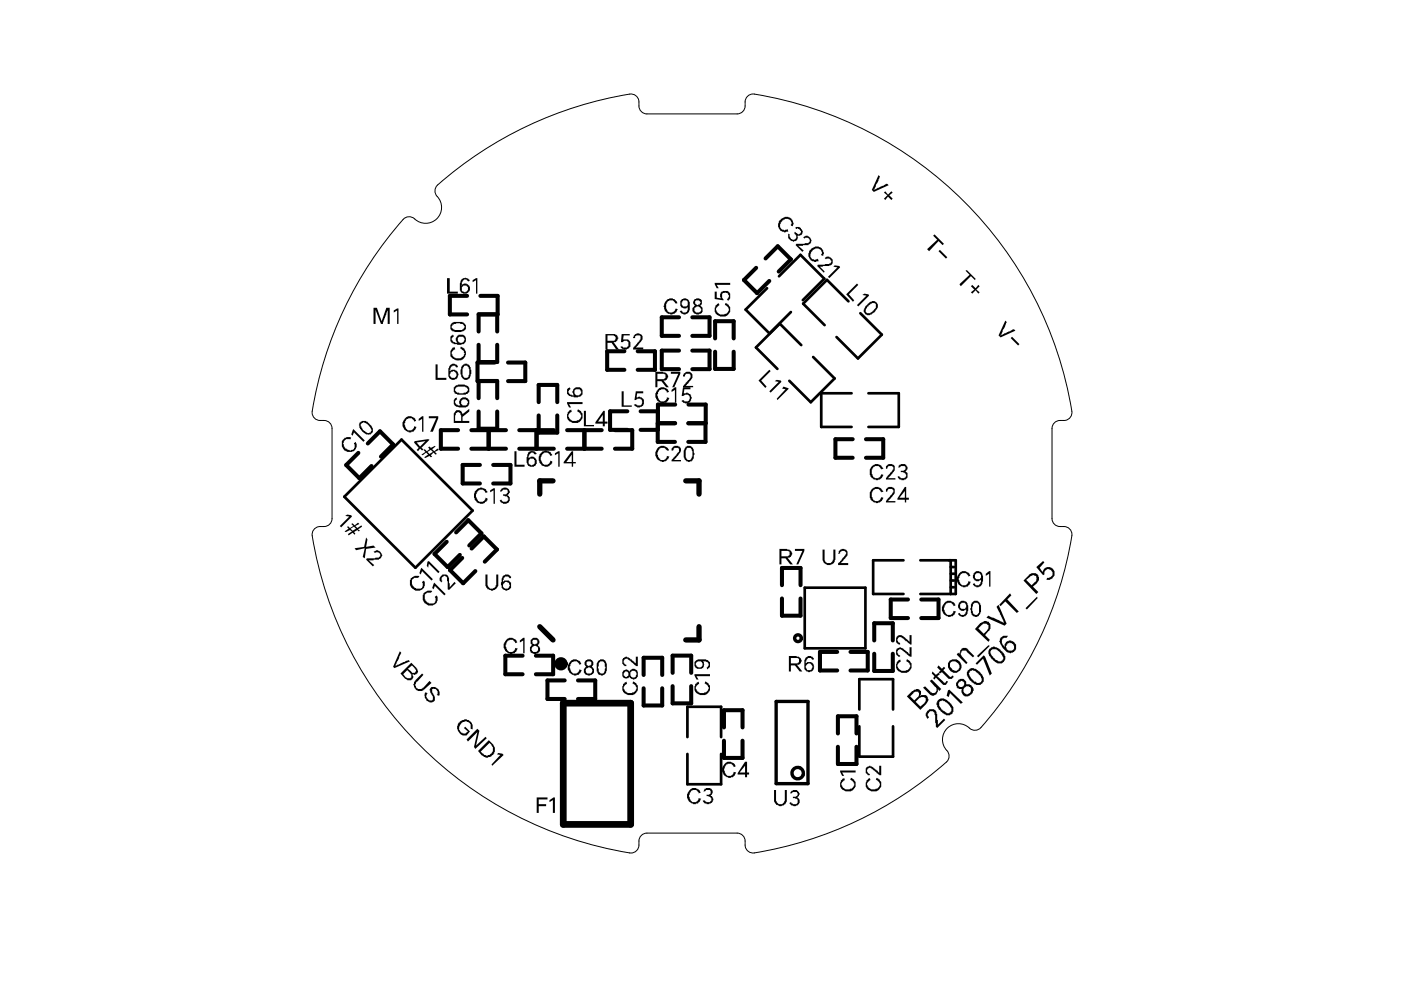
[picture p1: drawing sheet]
<svg xmlns="http://www.w3.org/2000/svg" width="297mm" height="210mm" viewBox="0 0 297 210" stroke-linecap="round" stroke-linejoin="round" font-family="sans-serif">
<path d="M85.5 46.5a1.93 1.93 0 0 1 2.9 .3 3.4 3.4 0 0 0 4.6-.9 3.4 3.4 0 0 0-.6-4.6 1.69 1.69 0 0 1 .4-2.1 80.9 80.9 0 0 1 41.2-19.3 1.96 1.96 0 0 1 1.5 2.6 1.69 1.69 0 0 0 1.7 1.7h19.1a1.89 1.89 0 0 0 1.7-2.6 1.69 1.69 0 0 1 1.9-1.7 81.4 81.4 0 0 1 67.4 67.7 1.96 1.96 0 0 1-2.6 1.5 1.69 1.69 0 0 0-1.7 1.7v19.2a1.69 1.69 0 0 0 1.7 1.6 1.92 1.92 0 0 1 2.6 1.7 80.5 80.5 0 0 1-19.7 41.3 2.08 2.08 0 0 1-2.6-.6 3.4 3.4 0 0 0-4.6 .9 3.4 3.4 0 0 0 .6 4.6 1.69 1.69 0 0 1-.3 2.1 80.9 80.9 0 0 1-41.2 19.3 1.96 1.96 0 0 1-1.5-2.6 1.69 1.69 0 0 0-1.7-1.7h-19.1a1.89 1.89 0 0 0-1.7 2.6 1.69 1.69 0 0 1-2 1.6 81.4 81.4 0 0 1-67.3-67.7 1.96 1.96 0 0 1 2.5-1.5 1.69 1.69 0 0 0 1.7-1.6v-19.2a1.69 1.69 0 0 0-1.7-1.7 1.92 1.92 0 0 1-2.5-1.6 81.1 81.1 0 0 1 19.3-41z" fill="none" stroke="#000" stroke-width=".21"/>
<g fill="none" stroke="#000" stroke-width=".86">
<path d="M160.3 56.8l-2.6 2.6 2.8 2.8 2.6-2.6M162.3 54.8l2.6-2.6 2.8 2.8-2.6 2.6M99 62.7h-3.6v4h3.6M101.5 70.3v-3.7h3.9v3.7M101.5 73.1v3.7h3.9v-3.7M101.8 62.7h3.7v4h-3.7M104.9 76.9h-3.7v3.9h4.2v3.6M107.7 76.9h3.7v3.9h-3.7M132.4 74.5h-3.7v3.9h3.7M135.2 74.5h3.7v3.9h-3.7M144 74.3h-3.7v4h3.7M144 67.3h-3.7v3.9h3.7"/>
<path d="M146.8 74.3h3.6v4h-3.6M146.8 67.3h3.6v3.9h-3.6M151.6 74.6v3.6h4v-3.6M151.6 71.8v-3.7h4v3.7M76 96l-2.6 2.6 2.8 2.8 2.6-2.6M78 94l2.6-2.6 2.7 2.8-2.5 2.6M97.1 91.2h-3.6v3.9h3.6M99.9 95.1h7.4M99.9 91.2h7.4M101.5 80.8v3.6M101.5 87.2v3.7h3.9v-3.7M101.8 98.6h-3.7v3.9h3.7"/>
<path d="M103.6 91.2v3.9M104.6 98.6h3.6v3.9h-3.6M110.1 95.1h7.3M110.1 91.2h7.3M113.7 91.2v3.9M114.2 85.3v-3.7h3.9v3.7M114.2 88.1v3.6h3.9v-3.6M120.2 95.1h7.4M120.2 91.2h7.4M123.9 91.2v3.9M130.4 91.2h3.6v3.9h-3.6M133 87.2h-3.7v3.9h3.7"/>
<path d="M135.8 91.1h3.7M135.8 87.2h3.7v6.5h3.6M143.2 89.7l-3.7 .1M143.2 85.8h-3.7v3.9M146 85.8h3.6v3.9l-3.7 .1M149.6 89.8v3.9h-3.7M180.8 93.1h-3.7v4h3.7M183.6 93.1h3.7v4h-3.7M94.7 114.9l-2.6 2.6 2.8 2.7 2.6-2.5M96.7 112.9l2.6-2.6 2.8 2.8-2.6 2.6M98 118.3l-2.6 2.6 2.8 2.8 2.6-2.6M100 116.3l2.6-2.6 2.8 2.8-2.6 2.6"/>
<path d="M110.8 139h-3.7v4h3.7M113.6 139h3.7v4h-3.7M165.8 124.1v-3.7h3.9v3.7M165.8 126.9v3.6h3.9v-3.6M177.5 138.2h-3.7v4h3.7M180.3 138.2h3.7v4h-3.7M185.4 135.8v-3.7h3.9v3.7M185.4 138.6v3.7h3.9v-3.7M192.5 127.1h-3.6v3.9h3.6M195.3 127.1h3.7v3.9h-3.7M119.7 144.3h-3.6v3.9h3.6M122.5 144.3h3.7v3.9h-3.7"/>
<path d="M136.5 143.1v-3.6h3.9v3.6M136.5 145.9v3.7h3.9v-3.7M142.6 142.7v-3.7h3.9v3.7M142.6 145.5v3.6h3.9v-3.6M153.5 157v3.7h3.9v-3.7M153.5 154.2v-3.6h3.9v3.6M177.7 158.3v3.7h3.9v-3.7M177.7 155.5v-3.6h3.9v3.6"/>
</g>
<path d="M117.3 102h-2.9v2.8M145.4 102h2.8v2.8M114.4 132.9l2.9 2.8M148.2 132.9v2.8h-2.8" fill="none" stroke="#000" stroke-width="1.1"/>
<g fill="none" stroke="#000" stroke-width=".71">
<path d="M164.6 148.7h6.7v17.5h-6.7z"/>
<circle cx="169.2" cy="135.3" r=".71"/>
<circle cx="169.1" cy="163.9" r="1.21"/>
</g>
<g fill="none" stroke="#000" stroke-width=".57">
<path d="M165.2 58.6l4.5-4.6 5.1 5.1-4.6 4.5M162.6 61.1l-4.5 4.6 5 5 4.6-4.5M169.9 73.2l-4.6-4.6-5 5.1 4.5 4.5M172.4 75.7l4.6 4.5-5.1 5.1-4.5-4.6M179.9 63.9l-4.6-4.6-5 5.1 4.5 4.5M182.4 66.4l4.6 4.6-5.1 5-4.5-4.5M180.6 83.4h-6.5v7.1h6.5M184.1 83.4h6.5v7.1h-6.5M73 105.3l12.1-12.1 15.1 15.1-12.1 12.1zM191.6 118.8h-6.5v7.1h6.5M195.1 118.8h7.5v7.1h-7.5M201.6 118.8v7.1"/>
<path d="M201.6 121.7h1M201.6 123.1h.7M201.6 124.5h.7M201.6 120.2h.7M145.7 156.3v-6.4h7.2v6.4M145.7 159.9v6.4h7.2v-6.4M182.2 150.4v-6.4h7.1v6.4M182.2 154v6.4h7.1v-6.4"/>
</g>
<path d="M170.6 124.6h12.9v12.9h-12.9z" fill="none" stroke="#000" stroke-width=".56"/>
<g fill="none" stroke="#000" stroke-width="1.4">
<path d="M119.4 149.1h14.3v25.7h-14.3z"/>
<circle cx="118.9" cy="140.7" r=".7"/>
</g>
<g fill="#000">
<path d="M186.3 37.1l.3 .5-1.3 2.7 .7-.3v-.2l1.3-.4 .5-.4h.3l.3 .3-3.1 1.4-.5-.4zM151.5 60h3.3v.4h-2.8l.4 .7h-.4zM165.3 46.7l.4-.3a1.51 1.51 0 0 1 1.7-.3 1.51 1.51 0 0 1 .9 1.5l-.2 .4-.4-.2v-.1a.89 .89 0 0 0-.1-1 .89 .89 0 0 0-.9-.3 1.49 1.49 0 0 0-1.3 1.4v.2a.86 .86 0 0 0 1.3 .7l.3-.2 .1 .6a1.54 1.54 0 0 1-2-.8l-.1-.2v-.7zM167.1 49.5l.4 .2h-.1l.1 .6a.66 .66 0 0 0 .8 .5 .66 .66 0 0 0 .5-.8l-.4-.6 .1-.3 .3 .3a.54 .54 0 0 0 .9-.1 .54 .54 0 0 0-.4-.8l-.2-.1-.3 .1-.3-.2 1-.2 .5 .4a.86 .86 0 0 1 .1 1.1 .86 .86 0 0 1-1 .4 .9 .9 0 0 1-.4 1.1 .9 .9 0 0 1-1.2-.3l-.1-.1a.73 .73 0 0 1-.3-1zM168.8 51.7h1.7l.2-.2a.64 .64 0 0 0 .8-.2h.2a.7 .7 0 0 0-.2-.8 .7 .7 0 0 0-.8-.1l-.2 .1-.2-.2h.1a.69 .69 0 0 1 1.1 0l.3 .2a.88 .88 0 0 1 .1 1 .88 .88 0 0 1-.8 .5l-1.8 .1 1.1 1-.3 .3-1.4-1.4zM171.7 53l.4-.3a1.51 1.51 0 0 1 1.7-.3 1.51 1.51 0 0 1 .9 1.4l-.2 .5-.4-.2v-.1a.89 .89 0 0 0-.1-1 .89 .89 0 0 0-.9-.3 1.49 1.49 0 0 0-1.3 1.4v.2a.86 .86 0 0 0 1.3 .7l.3-.2 .1 .6a1.54 1.54 0 0 1-2-.9l-.1-.1v-.7zM176.7 56.5l.3-.2 1 .1 .1 .3-2.3 2.3-.3-.3 2-2zM173.4 56.1h1.4l.2-.1h.8v-.2a.4 .4 0 0 0 .4-.2 .4 .4 0 0 0-.1-.5l-.3-.3h-.5l-.2 .2-.3-.3 .2-.2a1.11 1.11 0 0 1 1.5 .8 .78 .78 0 0 1-.7 1v.1l-2 .1 1 1-.1 .3-1.4-1.4zM187.4 40.8l.3-.2 .6 .7 .7-.7 .3 .2-.7 .6 .7 .7-.3 .3-.7-.7-.6 .7-.3-.3 .7-.7zM197.8 50l.3-.3 2 2-.3 .3-.8-.9-2 2.2-.4-.5 2.1-2zM199 53.3l.3-.3 1.5 1.5-.2 .3zM204.7 57.4l.3-.1 1.9 1.8-.2 .3-.8-.9-2.2 2.2-.3-.4 2.2-2z"/>
<path d="M79.2 65.3h.7l1 2.8 1-2.8h.7v3.4h-.4v-3l-1 3h-.4l-1.2-3v3h-.4zM83.5 65.8l.7-.4h.3v3.3h-.3v-2.9l-.7 .5zM95.6 74.1l.8-.6 .1 .6h-.3l-.1 .3a.55 .55 0 0 0-.2 .9 1.39 1.39 0 0 0 2.5 0l.1-.2-.1-.7-.8-.4v-.5a1.45 1.45 0 0 1 1 2 1.64 1.64 0 0 1-2.2 .8 1.53 1.53 0 0 1-.8-2.2zM94.8 59h.5v2.8h1.8v.5h-2.3zM100.2 59.4l.7-.4h.3v3.3h-.3v-2.9l-.7 .4zM131.8 70.8h1.7v.3h-1.3l-.1 1v-.1h.3a1.03 1.03 0 0 1 1.2 .5 1.03 1.03 0 0 1-.4 1.3l-.3 .3h-.7v-.1h-.3l-.4-.5 .4-.1a.74 .74 0 0 0 1 .3v-.2a.73 .73 0 0 0 .3-1 .86 .86 0 0 0-1.3 0h-.2zM134.4 71.1h.1a.97 .97 0 0 1 1.5-.2 .97 .97 0 0 1-.1 1.5l-1.1 1.3h1.6v.4h-2.2v-.4l.6-.4 .3-.6 .7-.7a.58 .58 0 0 0-.4-.9l-.7 .2v.4h-.5zM141.1 63.8a1.72 1.72 0 0 1 1.7-.4l.9 .9-.5 .1-.1-.1a.89 .89 0 0 0-.9-.6 .89 .89 0 0 0-.8 .7l-.2 .1a1.29 1.29 0 0 0 1.3 1.8l.6-.5 .1-.4 .5 .1a1.3 1.3 0 0 1-1.9 1l-.4-.1v-.1a1.55 1.55 0 0 1-.6-1.9zM142.2 78.8h2v.5l-1.2 2.8h-.5l1.3-2.8h-1.6zM145 79.3a1.06 1.06 0 0 1 1.8 .2 2.24 2.24 0 0 1-1.1 1.9l-.3 .4h1.6v.3h-2.2v-.3l1.3-1.3 .3-.5a.47 .47 0 0 0 0-.6 .47 .47 0 0 0-.6-.1h-.4l-.2 .5h-.4zM151.7 64.8l.7-.5 .1 .4-.4 .4a.58 .58 0 0 0 0 1 1.36 1.36 0 0 0 2.1 .2 .69 .69 0 0 0 0-1.2l-.1-.3-.4-.1 .1-.4a1.47 1.47 0 0 1 1 1.7 1.47 1.47 0 0 1-1.7 1.1 1.41 1.41 0 0 1-1.4-2zM151.5 61.8h.5v1.3l.8 .2v-.2a.93 .93 0 0 1 0-1 .93 .93 0 0 1 .9-.4h.1a1.07 1.07 0 0 1 1 .6 1.07 1.07 0 0 1-.1 1.1l-.3 .4-.3-.4 .1-.1a.58 .58 0 0 0 0-1v-.2h-.4v-.1l-.3 .1a.65 .65 0 0 0-.5 .5 .65 .65 0 0 0 .2 .7l.2 .4-1.9-.3z"/>
<path d="M179.4 62.4l2.3-2.3 .3 .3-2 2 1.1 1.3-.3 .3zM182.8 62.5l.5-.2 .8 .1 .2 .3-2.3 2.3-.3-.3 2-2zM205.9 60.7l.2-.3 .8 .7 .5-.7 .3 .3-.7 .7 .7 .6-.3 .3-.5-.8-.8 .8-.2-.3 .7-.6zM213.1 68l.3 .4-1.3 2.7 1.8-.8h.2l.6-.5h.3l.3 .3-3.2 1.4-.4-.4zM214.3 71.7l.3-.3 1.5 1.6-.2 .3zM72.6 93.2l.4-.2a1.19 1.19 0 0 1 1.3-.3l.2 .1-.3 .4-.2-.1a.99 .99 0 0 0-1 .3 .99 .99 0 0 0-.1 1.1l.1 .2a1.23 1.23 0 0 0 1.9 .5l.3-.2-.1-1 .4-.3v.3a1.28 1.28 0 0 1-.1 1.4 1.28 1.28 0 0 1-1.4 .4 1.48 1.48 0 0 1-1.5-1.6zM74.9 91l2.4 2.4-.2 .3-2-2-.3 .7-.3-.3zM85.6 89h.2a1.3 1.3 0 0 1 1.3-.7 1.3 1.3 0 0 1 1.1 .9l-.4 .2v-.2a.97 .97 0 0 0-1.1-.5 .97 .97 0 0 0-.8 1h-.1l.1 .5a.93 .93 0 0 0 .9 1 .93 .93 0 0 0 1-.8l.5 .1-.1 .2a1.33 1.33 0 0 1-1.9 .8 1.87 1.87 0 0 1-.8-2.3zM88.8 88.8l.7-.6h.3v3.3h-.3v-2.7l-.7 .4zM90.9 88.2h2v.5l-1.1 2.8h-.6l1.3-2.8h-1.6zM92.3 77.3h.5v2.8h1.8v.4h-2.3zM109.1 95.7h.4v2.8h1.7v.5h-2.1z"/>
<path d="M114.4 96.4l.1-.2a1.34 1.34 0 0 1 1.6-.5h.1a1.01 1.01 0 0 1 .9 .8l-.5 .2a.94 .94 0 0 0-.9-.7 .94 .94 0 0 0-.9 .8 1.1 1.1 0 0 0 .1 1.3 .92 .92 0 0 0 1.1 .4 .92 .92 0 0 0 .6-.8l.5 .1v.3a1.43 1.43 0 0 1-1.5 .9 1.43 1.43 0 0 1-1.2-1.2l-.2-.1zM117.7 96.1l.7-.4h.3v3.3h-.3v-2.9l-.7 .4zM120.4 87.4l.7-.6 .1 .4-.4 .5a.58 .58 0 0 0 0 1 1.36 1.36 0 0 0 2.1 .1 .69 .69 0 0 0 0-1.1l-.1-.3-.4-.2 .1-.4a1.47 1.47 0 0 1 1 1.8 1.47 1.47 0 0 1-1.7 1.1 1.41 1.41 0 0 1-1.4-2zM120.2 85.2h3.3v.5h-2.8l.4 .7h-.4zM123.8 87.1h.4v3h1.7v.3h-2.1zM131.8 83h.4v3h1.7v.2h-2.1zM134.8 83h1.6v.4h-1.3l-.2 1a.76 .76 0 0 1 1.3 .1 .73 .73 0 0 1 .3 1 .71 .71 0 0 1-.7 .7l-.1 .2h-.6v-.2h-.3l-.4-.4 .4-.1 .1 .1a.72 .72 0 0 0 1.1-.1 .72 .72 0 0 0-.2-1v-.2h-.7l-.3 .3h-.3zM139.4 95a1.5 1.5 0 0 1 2.4 .4v.1h-.4a.98 .98 0 0 0-1.1-.5 .98 .98 0 0 0-.8 .8l-.1 .6 .3 .6a.88 .88 0 0 0 .9 .5 .88 .88 0 0 0 .8-.8l.6 .1a1.62 1.62 0 0 1-2 1v-.1a1.28 1.28 0 0 1-1.1-1.5v-.4zM139.2 82.8h.2a1.3 1.3 0 0 1 1.3-.7 1.3 1.3 0 0 1 1.1 1l-.4 .2v-.2a.97 .97 0 0 0-1.1-.5 .97 .97 0 0 0-.8 .9h-.1l.1 .6a.93 .93 0 0 0 .9 1 .93 .93 0 0 0 1-.8l.6 .1-.2 .1a1.33 1.33 0 0 1-1.8 .9 1.87 1.87 0 0 1-.9-2.3zM142.7 94.7h.3v-.2a1.07 1.07 0 0 1 1.4 1.2l-1 1.4-.4 .3v.1h1.4v.3h-2v-.3l1-1 .3-.5a.51 .51 0 0 0 .1-.9l-.1-.1a.58 .58 0 0 0-.9 .4l-.4 .1v-.4zM142.4 82.7l.7-.6h.3v3.3h-.3v-2.7l-.7 .4zM144.8 82.1h1.6v.4h-1.3l-.1 1v-.1l.8-.1v.1l.6 .1v.3a.55 .55 0 0 1 .1 .9 .71 .71 0 0 1-.7 .7v.1l-1-.1-.3-.4 .5-.2a.61 .61 0 0 0 1 .2 .71 .71 0 0 0 0-1.1 .71 .71 0 0 0-1 .1h-.5z"/>
<path d="M160.8 80.7l2.3-2.3 .3 .3-2 2 1.1 1.3-.2 .3zM164.3 80.8l.4-.3 .8 .2 .2 .3-2.3 2.3-.3-.3 2-2zM166.1 82l1.2 .4-2.5 2.4-.1-.3 1.8-2-.7-.1zM184.7 99h.1a1.29 1.29 0 0 1 1.3-.6 1.29 1.29 0 0 1 1 .8l.2 .2-.5 .1-.1-.1a.89 .89 0 0 0-.9-.6 .89 .89 0 0 0-.8 .7h-.2v1h.2a.93 .93 0 0 0 .9 .9 .93 .93 0 0 0 .9-.9l.5 .2a1.3 1.3 0 0 1-1.9 1h-.1a1.74 1.74 0 0 1-.9-2zM187.8 98.8l.3-.1a.91 .91 0 0 1 1.2-.3 .91 .91 0 0 1 .4 1.1v.3h-.1l-.3 .6-1 1h1.5v.3h-2l.2-.6h.1l1-1.3a.54 .54 0 0 0 .3-.5 .54 .54 0 0 0-.4-.5 .58 .58 0 0 0-.6 0 .58 .58 0 0 0-.3 .6h-.3zM190.6 98.7l.2-.2a1.01 1.01 0 0 1 1.2 0 1.01 1.01 0 0 1 .4 1l-.6 .5 .3 .1a.73 .73 0 0 1 .3 1l-.7 .7-1-.1-.4-.6 .4-.1 .4 .4a.64 .64 0 0 0 .9-.3 .64 .64 0 0 0-.3-.9l-.1-.1h-.6v-.3h.4a.55 .55 0 0 0 .6-.7 .55 .55 0 0 0-.9-.3l-.3 .3h-.4zM73.2 109.4l.4-.3 .9 .1 .1 .3-2.3 2.3-.3-.3 2-2zM75.2 116.2l2-.2 .4-2 .3 .4-.3 1.6 1.6-.3 .4 .4-2 .3-.3 2-.4-.3 .4-1.9-1.8 .5zM77.8 118.4h1.7l.1-.2a.64 .64 0 0 0 .9-.2h.1a.7 .7 0 0 0-.2-.8 .7 .7 0 0 0-.8-.1l-.1 .1-.3-.2h.1a.69 .69 0 0 1 1.2 0l.1 .1a.88 .88 0 0 1 .3 1 .88 .88 0 0 1-.8 .6l-1.9 .1 1.1 1-.2 .3-1.5-1.4zM100.6 104.2l.2-.1a1.34 1.34 0 0 1 1.6-.6h.1a1.01 1.01 0 0 1 .9 .9l-.5 .1a.94 .94 0 0 0-1-.7 .94 .94 0 0 0-.8 .9 1.1 1.1 0 0 0 .1 1.3 .92 .92 0 0 0 1 .4 .92 .92 0 0 0 .7-.9l.5 .2v.3a1.43 1.43 0 0 1-1.5 .8 1.43 1.43 0 0 1-1.3-1.1l-.1-.2zM103.9 104l.7-.5h.3v3.3h-.3v-2.8l-.7 .4zM106.4 103.5h.2a.95 .95 0 0 1 1.1 .1 .95 .95 0 0 1 .4 .9l-.6 .5a1 1 0 0 1 .5 1.2 1 1 0 0 1-1.2 .6l-.4-.1-.5-.6 .5-.1a.71 .71 0 0 0 .9 .4 .71 .71 0 0 0 .3-1l-1-.3v-.3h.5a.54 .54 0 0 0 .5-.7 .74 .74 0 0 0-1-.3l-.2 .4h-.3v-.2z"/>
<path d="M168.5 116.4h2v.4l-1.2 2.9h-.5l1.3-2.9h-1.6zM174.4 116.5h.4v2a.79 .79 0 0 0 1 .9h.3l.4-.4v-.3h.2v-2.2h.4v1.9a1.36 1.36 0 0 1-1.3 1.4 1.36 1.36 0 0 1-1.4-1.4zM177.8 116.8h.2a.94 .94 0 0 1 1.1-.4 .94 .94 0 0 1 .6 1.1v.3h-.2l-.2 .6-1 1h1.5v.4h-2.1v-.4l.7-.6 .4-.7a1.12 1.12 0 0 0 .6-1h-.1a.51 .51 0 0 0-.9-.1l-.3 .1v.3h-.4zM184.7 103.8h.1a1.29 1.29 0 0 1 1.3-.5 1.29 1.29 0 0 1 1 .8l.2 .1-.5 .2-.1-.2a.89 .89 0 0 0-.9-.5 .89 .89 0 0 0-.8 .7h-.2v1h.2a.93 .93 0 0 0 .9 .8 .93 .93 0 0 0 .9-.8l.5 .1a1.3 1.3 0 0 1-1.9 1h-.1a1.74 1.74 0 0 1-.9-2zM187.8 103.7l.3-.2a.91 .91 0 0 1 1.2-.2 .91 .91 0 0 1 .4 1.1v.3h-.1l-.3 .5-1 1h1.5v.3h-2l.2-.5h.1l1-1.3a.54 .54 0 0 0 .3-.6 .54 .54 0 0 0-.4-.4 .58 .58 0 0 0-.6 0 .58 .58 0 0 0-.3 .5h-.3zM87.1 122.7l.8-.6h.9l.1 .1-.3 .3a.98 .98 0 0 0-1 .2 .98 .98 0 0 0-.3 1.1l.2 .3a1.51 1.51 0 0 0 1.7 .7l.4-.4-.1-1 .4-.3a1.43 1.43 0 0 1-1.1 2.1h-.2a1.67 1.67 0 0 1-1.7-1.4v-.9h.2zM89.8 125.8l.8-.6h.9l.1 .2-.3 .3a.98 .98 0 0 0-1 .2 .98 .98 0 0 0-.2 1l.1 .3a1.51 1.51 0 0 0 1.7 .7l.4-.4-.1-1 .4-.3a1.43 1.43 0 0 1-1.1 2.2h-.2a1.67 1.67 0 0 1-1.7-1.5v-.8h.2zM89.3 120.4l2.5 2.4-.3 .3-2-2-.3 .7-.3-.3zM90.6 119.1l.3-.1 2.3 2.2-.3 .3-2-2-.1 .9-.3-.4zM93.3 122.2l.2-.1a1 1 0 0 1 1.2-.2 1 1 0 0 1 .5 1l.1 1.6 1.1-1.1 .2 .3-1.4 1.4-.3-.2v-1.7l-.1-.1a.77 .77 0 0 0-.5-1 .78 .78 0 0 0-.7 1l.2 .1-.3 .3a1.05 1.05 0 0 1-.2-1.3zM92.1 123.5l2.4 2.4-.3 .3-2-2-.3 .7-.3-.2zM102.9 121.8h.5v2a.93 .93 0 0 0 .4 .9 .93 .93 0 0 0 1 0l.3-.3v-.3h.1v-2.3h.4v1.9a1.36 1.36 0 0 1-1.8 1.4l-.3-.2a1.15 1.15 0 0 1-.6-1.1z"/>
<path d="M107.1 135.9h.1a1.3 1.3 0 0 1 1.3-.7 1.3 1.3 0 0 1 1.1 1l-.4 .2v-.2a.97 .97 0 0 0-1.1-.5 .97 .97 0 0 0-.7 1h-.2l.2 .5a.93 .93 0 0 0 .8 1 .93 .93 0 0 0 1-.8l.6 .1-.2 .2a1.33 1.33 0 0 1-1.8 .8 1.87 1.87 0 0 1-.9-2.3zM110.2 135.8l.7-.6h.3v3.3h-.3v-2.7l-.7 .4zM190.1 137.5l.9-.3v.2l.6 .1 .1 .3 .6 .3 .5 .6v-1.5h.5v2a1.31 1.31 0 0 1-1.2-.7l-.8-.6a.59 .59 0 0 0-.8-.1 .59 .59 0 0 0-.2 .7h.1v.3l.4 .1v.3h-.2a1.12 1.12 0 0 1-.5-1.7zM190.1 134.9a1.15 1.15 0 0 1 1.9 .5l.8 .7v-1.4h.5v2h-.3l-.4-.3-.3-.5h-.3l-.7-.7a.6 .6 0 0 0-1 .2 .6 .6 0 0 0 .4 .8l.1 .2v.3h-.1a1.06 1.06 0 0 1-.6-1.8zM190.1 140.4l.7-.6 .2 .4-.4 .5a.58 .58 0 0 0 0 1 1.36 1.36 0 0 0 2.1 .1 .69 .69 0 0 0 0-1.1l-.1-.3-.5-.2 .2-.4a1.47 1.47 0 0 1 1 1.8 1.47 1.47 0 0 1-1.7 1.1 1.41 1.41 0 0 1-1.5-2zM200 128.1h.1a1.3 1.3 0 0 1 1.3-.7 1.3 1.3 0 0 1 1.2 1l-.5 .1v-.3l-.3-.1a.74 .74 0 0 0-1-.3l-.5 .6v.4h-.2l.2 .6a.93 .93 0 0 0 .8 1 .93 .93 0 0 0 1-.9l.6 .2-.1 .1a1.33 1.33 0 0 1-1.9 .9 1.87 1.87 0 0 1-.9-2.3zM203.1 121.8h.2a1.3 1.3 0 0 1 1.3-.7 1.3 1.3 0 0 1 1.1 1l-.4 .1v-.3l-.3-.1a.74 .74 0 0 0-1-.3l-.6 .6v.4h-.1l.1 .6a.93 .93 0 0 0 .9 1 .93 .93 0 0 0 1-.9l.6 .2-.2 .1a1.33 1.33 0 0 1-1.8 .9 1.87 1.87 0 0 1-.9-2.3zM203.9 137.5l.2-.1 1 .1 1.5 1.6-.3 .3-1.3-1.2a.74 .74 0 0 0-1-.3l-.1 .3a.71 .71 0 0 0 .1 1l1.1 1.3-.2 .3-2.1-2 .3-.4 .5 .4-.2-.4h.2v-.5zM206.9 140.7l1.7-1.8 .3 .3 1.4 3.6-.4 .4-1.5-3.5-1.3 1.2zM207.1 139.1l2.5-2.3 .3 .1-2.5 2.5zM209 121.7l.7-.6h.3v3.3h-.3v-2.7l-.7 .4zM211.3 128.7l.4-.5 1.7 4-.4 .5-3.9-1.8 .5-.4 3.3 1.6v-.3h-.2l-.7-1.9z"/>
<path d="M214.1 125.8l.3 .4-.8 .9 2.4 2.6-.4 .2-2.5-2.4-1 1-.2-.3zM217.4 128.9l2.5-2.4 .1 .3-2.3 2.4zM219.7 120.2l1.4-1.2 .3 .2-1 1.2 .6 .8a1.48 1.48 0 0 1 1.7-1l.3 .3a1.32 1.32 0 0 1 .5 1.6 1.32 1.32 0 0 1-1.4 .8h-.2l.1-.4h.1a.91 .91 0 0 0 1.1-1 .91 .91 0 0 0-1.3-.7 .77 .77 0 0 0-.5 1l-.3 .1zM84.8 138.1l.3 .4-1.3 2.7 2.8-1.3 .3 .3-3.3 1.5-.3-.3zM87.9 144.4l1.6-1.6 .3 .3-1.3 1.4a.87 .87 0 0 0-.2 1.2 .87 .87 0 0 0 1.2 .2l1.6-1.5 .4 .4-1.4 1.3a1.3 1.3 0 0 1-1.4 .4 1.3 1.3 0 0 1-.9-1.1l-.2-.3zM90.1 146.9l.1-.1 .4 .1a.96 .96 0 0 0-.1 1.1 .96 .96 0 0 0 1 .5 .61 .61 0 0 0 .1-1l-.4-.7v-.4h-.1a.79 .79 0 0 1 1.1-.7l.1 .1a1.19 1.19 0 0 1 .8 1.7l-.5-.1 .2-.6a.71 .71 0 0 0-.7-.7l-.2-.2v.2h-.3v.7l.3 .3v.3a.91 .91 0 0 1 .2 1.1 .91 .91 0 0 1-1 .4v-.1h-.3v-.1l-.5-.2-.4-1.1zM97.2 153.2a2.24 2.24 0 0 1 2.2-.5 2.01 2.01 0 0 1 .8 2l-.4-.2v-.7a1.11 1.11 0 0 0-1.6-.7l-.1 .1a1.22 1.22 0 0 0-.2 2.2l.7 .3 .6-.6-.8-.7 .2-.3 1 1-.8 .8a1.72 1.72 0 0 1-1.9-1.8zM98.9 156.8l2.3-2.3 .4 .4-.7 3.2 2-1.9 .3 .3-2.4 2.3-.3-.4 .7-3.2-2 2zM120.7 140.5h.1a1.3 1.3 0 0 1 1.3-.7 1.3 1.3 0 0 1 1.1 1l-.4 .1v-.1a.97 .97 0 0 0-1.1-.6 .97 .97 0 0 0-.8 1h-.1l.1 .6a.93 .93 0 0 0 .9 1 .93 .93 0 0 0 1-.9l.6 .2-.2 .1a1.33 1.33 0 0 1-1.8 .9 1.87 1.87 0 0 1-.9-2.3zM132.1 139.5l.8-.3v.2l.6 .1 .2 .3h.2l.9 .9v-1.5h.4v2a1.31 1.31 0 0 1-1.1-.7l-.4-.4-.5-.2a.55 .55 0 0 0-.7-.2 .55 .55 0 0 0-.3 .7l.2 .4 .4 .1v.3h-.3a1.12 1.12 0 0 1-.4-1.7zM132.1 145.1l.7-.6 .1 .4-.4 .5a.58 .58 0 0 0 0 1 1.36 1.36 0 0 0 2.2 .1 .69 .69 0 0 0 0-1.1l-.2-.3-.4-.2 .1-.4a1.47 1.47 0 0 1 1 1.8 1.47 1.47 0 0 1-1.7 1.1 1.41 1.41 0 0 1-1.4-2zM147.4 145.1l.7-.6 .1 .4-.4 .5a.58 .58 0 0 0 0 1 1.36 1.36 0 0 0 2.2 .1 .69 .69 0 0 0 0-1.1l-.2-.3-.4-.2 .1-.4a1.47 1.47 0 0 1 1 1.8 1.47 1.47 0 0 1-1.7 1.1 1.41 1.41 0 0 1-1.4-2z"/>
<path d="M147.2 142.9h3.3v.5h-2.8l.4 .7h-.4zM196.4 150.9h.2a1.07 1.07 0 0 1 1.7-.2h.1l.2 .7h.1l.1 2.3 1.3-1.3 .3 .3-1.7 1.7-.3-.3-.1-1.3a2.28 2.28 0 0 0-.5-2 .77 .77 0 0 0-1 .4l-.1 .6 .3 .3-.4 .3-.3-.6zM197.7 142.4l.7 .7 .6-.4 .3 .2-.6 .5 1.6 1.4 .4-.4 .3 .1-.3 .4a.54 .54 0 0 1-.5 .4 .54 .54 0 0 1-.5-.4l-1.3-1.2-.3 .4-.3-.3 .3-.4-.5-.6zM199 141.1l.7 .7 .4-.4 .3 .3-.4 .4 1.4 1.4h.3l.1-.3 .5 .2h-.2a.54 .54 0 0 1-.7 .5h-.3l-1.4-1.4-.4 .3-.3-.3 .4-.3-.7-.7zM195.7 145.8l.4-.3 1.2 1.2a.71 .71 0 0 0 1.1 0 .71 .71 0 0 0-.1-1l-1.2-1.3 .5-.3 2 2-.5 .4-.3-.4v.1a1.05 1.05 0 0 1-.5 1.2 1.05 1.05 0 0 1-1.3-.3zM201 146.4l.3-.2 2.8 2.7-.4 .3-2.3-2.3-.3 .9-.4-.3zM105.4 159.9l.2-.3 .9 .2 .3 .3-2.4 2.3-.2-.3 1.9-2zM113.8 169.1h2.3v.4h-1.9v1h1.6v.4h-1.6v1.5h-.4zM116.5 169.6l.9-.5h.3v3.3h-.5v-2.8l-.7 .5zM146 167.8h.1a1.3 1.3 0 0 1 1.3-.7 1.3 1.3 0 0 1 1.1 1l-.4 .1v-.3l-.3-.1a.74 .74 0 0 0-1-.3l-.6 .6v.4h-.1l.1 .6a.93 .93 0 0 0 .9 1 .93 .93 0 0 0 1-.9l.6 .2-.2 .1a1.33 1.33 0 0 1-1.8 .9 1.87 1.87 0 0 1-.9-2.3zM149.4 167.2h.1a1.01 1.01 0 0 1 1.1 0 1.01 1.01 0 0 1 .5 1l-.4 .4a.9 .9 0 0 1 .5 1 .9 .9 0 0 1-.7 .8l-.1 .1-1-.1-.4-.6 .4-.2 .3 .3a.67 .67 0 0 0 1 0 .67 .67 0 0 0-.2-1l-.7-.1v-.3h.3a.59 .59 0 0 0 .6-.9l-.3-.1a.64 .64 0 0 0-.9 .3h-.4zM153.4 162.2h.1a1.3 1.3 0 0 1 1.3-.7 1.3 1.3 0 0 1 1.2 1l-.5 .1v-.2l-.3-.2a.74 .74 0 0 0-1-.3l-.5 .6v.4h-.2l.2 .6a.93 .93 0 0 0 .8 1 .93 .93 0 0 0 1-.9l.6 .2-.1 .1a1.33 1.33 0 0 1-1.9 .9 1.87 1.87 0 0 1-.9-2.3z"/>
<path d="M164.1 167.5h.4v2a.93 .93 0 0 0 1 1 .93 .93 0 0 0 .9-1v-2h.4v2a1.36 1.36 0 0 1-.9 1.3 1.36 1.36 0 0 1-1.5-.4l-.3-.5zM167.7 167.8a1.15 1.15 0 0 1 1.8 .4l-.1 .6-.4 .3a.9 .9 0 0 1 .5 .9 .9 .9 0 0 1-.7 .8l-.1 .1-.9-.1-.4-.4 .3-.3 .1 .1a.74 .74 0 0 0 1 .3 .74 .74 0 0 0 .3-1l-.6-.3h-.4v-.3a.67 .67 0 0 0 .7 0 .67 .67 0 0 0 .3-.7l-.1-.3h-.9l-.3 .3h-.3zM178.3 165.5l.7-.6 .1 .5-.4 .4a.58 .58 0 0 0 0 1 1.36 1.36 0 0 0 2.1 .1 .69 .69 0 0 0 0-1.1l-.1-.3-.4-.1 .1-.5a1.47 1.47 0 0 1 1 1.8 1.47 1.47 0 0 1-1.7 1.1 1.41 1.41 0 0 1-1.4-2zM178.1 163.4h3.3v.4h-2.9l.5 .7h-.5zM183.7 162.6l.9-.2v.1l.5 .1 .2 .3 .5 .3 .6 .6v-1.4h.4v2a1.31 1.31 0 0 1-1.1-.8l-.9-.5a.59 .59 0 0 0-.7-.2 .59 .59 0 0 0-.3 .7h.2v.3l.4 .2v.3h-.3a1.12 1.12 0 0 1-.4-1.8zM183.7 165.5l.7-.6 .2 .5-.5 .4a.58 .58 0 0 0 0 1 1.36 1.36 0 0 0 2.2 .1 .69 .69 0 0 0 0-1.1l-.2-.3-.4-.1 .1-.5a1.47 1.47 0 0 1 1 1.8 1.47 1.47 0 0 1-1.7 1.1 1.41 1.41 0 0 1-1.4-2z"/>
<path d="M95.5 68.8a2.38 2.38 0 0 1 2.3-.5h.3v.1a.97 .97 0 0 1 .5 1.6 3.1 3.1 0 0 1-2.5 .3l-.6-.5zM95.9 68.8v.2a.41 .41 0 0 0-.1 .4 .41 .41 0 0 0 .3 .3l.3 .3h1.5l.6-.6a.73 .73 0 0 0-.9-.7l-.1-.2h-.7z"/>
<path d="M97.9 60.8v.2a.58 .58 0 0 0 .5 .8 .66 .66 0 0 0 .7-.1 .66 .66 0 0 0 .1-.7l-.1-.2a.51 .51 0 0 0-.9-.1zM97.8 59.3l.8-.5 .8 .3 .2 .4-.4 .2-.1-.2a.53 .53 0 0 0-.7-.2 .53 .53 0 0 0-.3 .5h-.2v.6l-.1 .1h.1a.77 .77 0 0 1 1.3-.1h.2a1.1 1.1 0 0 1-.6 1.8 1.1 1.1 0 0 1-1.3-1.4v-.7z"/>
<path d="M97.1 71.7a.74 .74 0 0 0 .3 .9 .74 .74 0 0 0 1-.2 .74 .74 0 0 0-.2-1h-.8zM95.5 71.4l.4-.4 .3 .3-.1 .1a.58 .58 0 0 0 0 1l.4 .1v.2h.6a.87 .87 0 0 1-.5-.8 .87 .87 0 0 1 .6-.8v-.1a1.15 1.15 0 0 1 1.4 .4 1.15 1.15 0 0 1-.1 1.4l-.7 .3-1.6-.1v-.2h-.3l-.4-.4z"/>
<path d="M97.9 77.5h.2a.81 .81 0 0 1 1.4 0l.3 .3v.6h.1a2.09 2.09 0 0 1-.8 2.1h-.5a1.72 1.72 0 0 1-.8-2.2zM98.2 77.8l-.1 1a.99 .99 0 0 0 .5 1.3h.3a1.21 1.21 0 0 0 .6-1.3v-.5l-.1-.5h-.2a.45 .45 0 0 0-.4-.3 .45 .45 0 0 0-.4 .3z"/>
<path d="M128.4 70.8h1.4a.9 .9 0 0 1 1.1 .6l.2 .1v.3h-.2a.74 .74 0 0 1-.8 .7l1.1 1.6h-.5l-1-1.4h-.9v1.4h-.4zM128.8 71.1v1.2h1a.57 .57 0 0 0 .7-.8l-.4-.4z"/>
<path d="M144.7 63.8v.2a.66 .66 0 0 0 .4 1 .66 .66 0 0 0 .7-.9 .76 .76 0 0 0-1.1-.3zM144.5 63.4l.5-.1h.5v.1a.51 .51 0 0 1 .6 .6h.1v.4a2.23 2.23 0 0 1-.5 2.1h-.3v.2l-.9-.2-.4-.5 .4-.2a.67 .67 0 0 0 .8 .4 .67 .67 0 0 0 .5-.7v-.4a.82 .82 0 0 1-1.1 .2l-.5-.5v-1z"/>
<path d="M147.2 65.3a.64 .64 0 0 0 .3 .8l.2 .2a.64 .64 0 0 0 .8-.3 .64 .64 0 0 0-.3-.9l-.5-.1v.1zM147.4 63.8v.3a.56 .56 0 0 0 .4 .5 .56 .56 0 0 0 .6-.2l.1-.1a.54 .54 0 0 0-.7-.6zM147.2 63.4h.2a.91 .91 0 0 1 1.2 .1 .91 .91 0 0 1 .1 1.2l-.3 .1a.99 .99 0 0 1 .1 1.7h-.1a1.08 1.08 0 0 1-1.6-.8v-.4l.6-.5-.2-.1a.69 .69 0 0 1 0-1.2z"/>
<path d="M183.4 65l.4-.3a1.41 1.41 0 0 1 1.9-.7v.1a.86 .86 0 0 1 .4 1.2h-.1v.2l-.3 .2-.1 .4-.5 .3a1.22 1.22 0 0 1-1.8 0v-.1a.68 .68 0 0 1 .1-1zM183.8 65.1a.86 .86 0 0 0 0 1.3h.8l.5-.6a1.09 1.09 0 0 0 .6-1.4l-.9-.1v.1h-.2z"/>
<path d="M76.2 89.7a1.24 1.24 0 0 1 2 .1 1.9 1.9 0 0 1 .9 1.9l-.5 .4h-.4v.1l-.9-.2v-.2a1.01 1.01 0 0 1-.8-.8l-.3-.3-.1-.6zM76.5 90a2.08 2.08 0 0 0 1.3 1.7l.5 .1 .5-.4a2.31 2.31 0 0 0-1.7-1.9z"/>
<path d="M88.3 93.8l.8 .9 1.1-1.2zM87.9 93.5l2.9-.4 .3 .1-1.8 1.8 .5 .2-.3 .3-.4-.4-.5 .6-.3-.3 .5-.4-1-1.2z"/>
<path d="M89.8 95.4l.3-.2 .4 .5 .6-.5-.3-.4 .3-.1 .2 .3 .9-.5 .1 .2-.7 .5 .5 .5 .7-.6 .3 .3-.9 .4 .4 .4-.3 .2-.4-.4-.6 .5 .3 .3-.3 .2-.2-.3-.9 .4-.3-.1 .9-.6-.5-.4-.7 .5-.3-.1 .9-.6zM90.6 95.8l.5 .4 .7-.4-.5-.4z"/>
<path d="M95.5 79v.1a.69 .69 0 0 0 .4 1 .69 .69 0 0 0 .9-.7l-.2-.3a.74 .74 0 0 0-1-.3zM95.2 77.7h.1a.84 .84 0 0 1 1.5-.3l.3 .1v.3l-.3 .2a.67 .67 0 0 0-.8-.5 .67 .67 0 0 0-.5 .8l-.2 .4 .3-.2a1.08 1.08 0 0 1 1.6 .9l-.1 .3a1.01 1.01 0 0 1-1.1 .8 1.01 1.01 0 0 1-.9-1v-1.4z"/>
<path d="M96.2 82.1l.3-.3a3.1 3.1 0 0 1 2.9 .2l.1 .3v.8a2.52 2.52 0 0 1-2.4 .6l-.7-.3v-.3h-.2zM96.5 82.4a.75 .75 0 0 0 .9 .9v.1h.8l.6-.1 .4-.5a.54 .54 0 0 0-.6-.7v-.1h-1a.77 .77 0 0 0-1 .4z"/>
<path d="M97.8 85a.64 .64 0 0 0 .3 .8l.1 .2a.79 .79 0 0 0 1-.9l-.4-.4a.64 .64 0 0 0-.9 .3zM96.4 84.5l.4-.2 .1 .4h-.1a.76 .76 0 0 0-.2 .8 .76 .76 0 0 0 .8 .5h.4a.77 .77 0 0 1-.2-1.3v-.2a1.12 1.12 0 0 1 1.9 .6 1.12 1.12 0 0 1-1.4 1.3h-.7a1.21 1.21 0 0 1-1-1.9z"/>
<path d="M96.4 87.4h.1a.77 .77 0 0 1 1.3-.2l.3 .6 1.4-1.1v.5l-1.4 1.2v.8h1.4v.5h-3.3v-2zM96.6 87.7l-.1 1.5h1.3l-.2-1.5a.58 .58 0 0 0-1 0z"/>
<path d="M112.2 97.4a.69 .69 0 0 0 .2 1.1 .69 .69 0 0 0 1-.5v-.2a.68 .68 0 0 0-.5-.6 .68 .68 0 0 0-.7 .2zM111.9 96l.2-.2a1.12 1.12 0 0 1 1.7 .4l-.4 .2-.2-.2a.53 .53 0 0 0-.6-.2 .53 .53 0 0 0-.4 .5l-.1 .2v.5l.1-.2a1.08 1.08 0 0 1 1.6 .8v.2a1 1 0 0 1-.5 .9 1 1 0 0 1-1.1-.1h-.1a2.44 2.44 0 0 1-.2-2.6z"/>
<path d="M121.2 96.4l-1.1 1.6h1.1zM121.2 95.7h.3v2.3h.6v.2h-.6v.8h-.3v-.8h-1.7v-.2z"/>
<path d="M121.8 82.8a.74 .74 0 0 0 .6 1 .74 .74 0 0 0 .8-.8h-.1a.65 .65 0 0 0-.5-.5 .65 .65 0 0 0-.7 .2zM120.2 82.5l.6-.4 .1 .4-.4 .5a.71 .71 0 0 0 .7 .7v.1h.6l-.1-.1a.76 .76 0 0 1 .1-1.3 1.02 1.02 0 0 1 1.2-.2 1.02 1.02 0 0 1 .5 1.2v.3h-.1a1.43 1.43 0 0 1-1.9 .4l-.8-.1-.5-.5z"/>
<path d="M127.8 88l-1 1.4h1zM127.9 87.1h.3v2.3h.6v.4h-.6v.6h-.4v-.6h-1.6v-.3z"/>
<path d="M138.9 78.8h1.6l.2 .2a.87 .87 0 0 1 1 .8 .87 .87 0 0 1-1 .9l1.1 1.4h-.6l-1-1.3h-.8v1.3h-.5zM139.4 79.3v1.1h1.1a.61 .61 0 0 0 .6-.5 .61 .61 0 0 0-.3-.6z"/>
<path d="M145.4 94.7l.4-.2a1.04 1.04 0 0 1 1.3 1.2v.1a1.87 1.87 0 0 1-.6 2h-.1a.55 .55 0 0 1-.9-.1h-.1a2.53 2.53 0 0 1-.3-2.5zM145.5 95.1l-.1 1.3a.9 .9 0 0 0 .6 1.1h.1a.54 .54 0 0 0 .6-.7h.1v-.4a1.06 1.06 0 0 0-.3-1.2l-.1-.2h-.7z"/>
<path d="M73.8 111.5l.4 .5 .7-.5-.4-.4 .3-.1 .4 .4 .7-.6 .3 .3-.9 .4 .5 .5 .8-.6 .2 .3-.9 .5 .4 .3-.2 .2-.3-.3-.7 .4 .2 .3-.1 .3-.4-.4-.9 .5-.1-.3 .8-.5-.4-.3-.9 .4-.3-.1 .9-.6-.3-.3zM74.3 112.1l.5 .4 .7-.4-.4-.4z"/>
<path d="M165.3 116.4h1.5l.2 .1a.87 .87 0 0 1 1 .9 .87 .87 0 0 1-1 .8l1.1 1.5h-.6l-1-1.3h-.8v1.3h-.4zM165.7 116.8v1.2h1.1a.61 .61 0 0 0 .6-.5 .61 .61 0 0 0-.3-.7z"/>
<path d="M191.8 104.1l-1.1 1.4h1.1zM191.8 103.2h.3v2.3h.6v.5h-.6v.5h-.3v-.5h-1.5v-.3z"/>
<path d="M106.6 124.1a.7 .7 0 0 0 1.4 0 .7 .7 0 0 0-1.4 0zM106.5 122.2h.1a.99 .99 0 0 1 1.8 .2l-.3 .3a.67 .67 0 0 0-.8-.5 .67 .67 0 0 0-.5 .7h-.2v.5a.97 .97 0 0 1 1-.4 .97 .97 0 0 1 .8 .8v.1a.99 .99 0 0 1-.4 1.1 .99 .99 0 0 1-1.1 .1l-.5-.4v-.6h-.2z"/>
<path d="M112.8 137.2v.3h-.2a.72 .72 0 0 0 .7 .7 .72 .72 0 0 0 .8-.5v-.2a.61 .61 0 0 0-.5-.6 .61 .61 0 0 0-.7 .3zM112.9 135.8a.58 .58 0 0 0 .1 .6 .58 .58 0 0 0 .5 .3v-.2a.47 .47 0 0 0 .4-.6 .47 .47 0 0 0-.7-.2zM112.5 135.7l.3-.3a1 1 0 0 1 1-.1 1 1 0 0 1 .6 .9l-.2 .5-.3 .1 .2 .1a.84 .84 0 0 1 .4 .9 .84 .84 0 0 1-.7 .7l-.4 .2a1.06 1.06 0 0 1-1-1.5l.2-.4h.3l-.1-.1a.73 .73 0 0 1-.3-1z"/>
<path d="M126.8 140.1h.1a.88 .88 0 0 1 1-.3 .88 .88 0 0 1 .6 .9h.2v.4a1.67 1.67 0 0 1-1 2.1l-.5-.1a.54 .54 0 0 1-.5-.7h-.2v-1.7zM127.1 140.4l-.3 1 .1 .4a.67 .67 0 0 0 .3 .9 .67 .67 0 0 0 .9-.2l.3-.8v-.3h-.2a.86 .86 0 0 0-.4-1.2h-.6z"/>
<path d="M203.5 128.4a.7 .7 0 0 0 1.4 0 .7 .7 0 0 0-1.4 0zM203.3 127.8h.1a.92 .92 0 0 1 1-.4 .92 .92 0 0 1 .7 .8l.2 .2a2.77 2.77 0 0 1-.4 2.1l-.6 .3h-.4v-.1h-.3l-.5-.5 .3-.3 .2 .2a.51 .51 0 0 0 .8 .1l.3-.1 .2-.4v-.5l-.2 .2a1.07 1.07 0 0 1-1.6-1z"/>
<path d="M206 127.8l.1-.1a.99 .99 0 0 1 1.1-.3 .99 .99 0 0 1 .7 .8 1.97 1.97 0 0 1-.8 2.6l-.5-.1a.51 .51 0 0 1-.6-.6l-.3-.9zM206.3 128.1l-.2 .6v.8l.2 .2a.62 .62 0 0 0 .2 .6 .62 .62 0 0 0 .6 .1l.5-.5v-1a.86 .86 0 0 0-.5-1.1h-.5z"/>
<path d="M206.7 122.1a.68 .68 0 0 0 1.3 0 .68 .68 0 0 0-1.3 0zM206.4 121.5h.2a.92 .92 0 0 1 1-.4 .92 .92 0 0 1 .7 .8l.1 .2a2.77 2.77 0 0 1-.4 2.1l-.6 .3h-.4v-.1h-.3l-.4-.5 .3-.2 .1 .1a.51 .51 0 0 0 .9 .1l.3-.1 .1-.4v-.5l-.1 .2a1.07 1.07 0 0 1-1.6-1z"/>
<path d="M207.9 132.1l.2-.2a1.16 1.16 0 0 1 1.5-.1 1.16 1.16 0 0 1 .4 1.4l-.1 .5-1 1 1 1-.3 .4-2.9-2.7zM207.4 133.2l1.2 1.2 1-1.2a.72 .72 0 0 0-.6-1h-.6z"/>
<path d="M209.7 137.7l.4-.3a.68 .68 0 0 1 1-.2 3.2 3.2 0 0 1 2 2.2 1.32 1.32 0 0 1-1.7 1.3v-.2h-.3v-.1l-.5-.3-.5-.4-.1-.5-.3-.1-.1-.4zM210.1 137.8a1.31 1.31 0 0 0 .8 1.7l.1 .3a1.06 1.06 0 0 0 1.6 .1 .76 .76 0 0 0-.3-1.1v-.3l-.4-.3a1.29 1.29 0 0 0-1.8-.4z"/>
<path d="M213.4 136.7v.1a.55 .55 0 0 0 .2 .9 .81 .81 0 0 0 1.2 0 .81 .81 0 0 0-.1-1.2l-.7-.3v.2h-.3zM212 135.4l.7-.6h1l-.3 .4a.88 .88 0 0 0-.9 .4 .88 .88 0 0 0 .1 1.1l.3 .4 .1-.2a1.07 1.07 0 0 1 1.6-1 1.29 1.29 0 0 1 .6 2 1.29 1.29 0 0 1-2.1 0l-.7-.7-.4-1.1h-.1z"/>
<path d="M218.1 121.8a1.37 1.37 0 0 1 2 .3l.2 1-1.3 1.3 1.1 1.1-.4 .4-2.7-2.8zM217.6 122.9l1.1 1.2 .9-.7a.84 .84 0 0 0 .1-1 .84 .84 0 0 0-.8-.5v.2h-.3z"/>
<path d="M84.9 142.8l2.3-2.3 1.1 1.2a.83 .83 0 0 1 .2 .9 .83 .83 0 0 1-.7 .5l-.5-.2a.71 .71 0 0 1 .3 .8 .71 .71 0 0 1-.7 .5h-.6v-.1l-.4-.2zM85.5 142.9l.8 .9a.58 .58 0 0 0 .9-.4v-.5l-.9-.8zM86.5 141.8l.7 .6a.45 .45 0 0 0 .4 .3 .45 .45 0 0 0 .5-.3h.1l-.1-.6-.8-.7z"/>
<path d="M124.2 141.8a.71 .71 0 0 0 .7 1 .71 .71 0 0 0 .6-1h-.1a.58 .58 0 0 0-1 0zM124.4 140.4a.52 .52 0 0 0 0 .6 .52 .52 0 0 0 .7 .1 .48 .48 0 0 0 .2-.7 .48 .48 0 0 0-.6-.2zM124.1 140.1a1.04 1.04 0 0 1 1.7 .4l-.1 .7-.3 .2h.1a.94 .94 0 0 1 .5 .9 .94 .94 0 0 1-.8 .8 1.03 1.03 0 0 1-1.1-.2 1.03 1.03 0 0 1-.3-1.1l.6-.4-.2-.2a.81 .81 0 0 1-.1-1.1z"/>
<path d="M133.7 142.5v.2a.68 .68 0 0 0 .2 .8 .68 .68 0 0 0 .9-.1 .75 .75 0 0 0 0-.9 .75 .75 0 0 0-.9-.3zM132.2 143a.56 .56 0 0 0 1.1 0 .56 .56 0 0 0-1.1 0zM132.1 142.2h.1a.58 .58 0 0 1 1 0l.3 .2a.93 .93 0 0 1 1.2-.5 .93 .93 0 0 1 .5 1.2v.1a.71 .71 0 0 1-.7 .7v.2l-.7-.2-.3-.4-.4 .3a.94 .94 0 0 1-1-.3 .94 .94 0 0 1-.2-1z"/>
<path d="M147.7 140.4a.74 .74 0 0 0 .3 1 .74 .74 0 0 0 1-.3v-.2a.57 .57 0 0 0-.8-.7zM147.2 140.4l.2-.2a2.13 2.13 0 0 1 1.8-.4 .98 .98 0 0 1 1 .4 .73 .73 0 0 1 .3 1l-.1 .5-.4 .2-.2-.4 .2-.1a.53 .53 0 0 0 .2-.6 .53 .53 0 0 0-.4-.4l-.1-.2h-.7l.2 .2 .2 .5h-.2l-.1 .8h-.1a1.09 1.09 0 0 1-1.8-.8z"/>
<path d="M167.3 139.1h1.5l.2 .1a.87 .87 0 0 1 1 .9 .87 .87 0 0 1-1 .8l1.1 1.5h-.6l-1-1.3h-.8v1.3h-.4zM167.7 139.5v1.2h1.1a.61 .61 0 0 0 .6-.5 .61 .61 0 0 0-.3-.7z"/>
<path d="M171 140.9l-.2 .3a.72 .72 0 0 0 .9 .9 .72 .72 0 0 0 .4-1.2h-.1a.45 .45 0 0 0-.5-.3 .45 .45 0 0 0-.4 .3zM170.8 139.4l.5-.2v-.1h.7v.1a.51 .51 0 0 1 .5 .6l-.2 .1-.2-.1a.62 .62 0 0 0-.7-.3 .62 .62 0 0 0-.4 .6l-.2 .6a.97 .97 0 0 1 1.2-.3 .97 .97 0 0 1 .5 1h.2l-.2 .3a.86 .86 0 0 1-1.2 .7h-.3l-.2-.3a.73 .73 0 0 1-.3-1v-1.2z"/>
<path d="M192.3 147.7l1.1-1.2 .6-.3a.79 .79 0 0 1 .9-.1 .79 .79 0 0 1 .4 .8l-.2 .6a1.08 1.08 0 0 1 1.7 .9l-.2 .7-1.5 1.4zM194.1 148.8l1 1 .9-.9a.58 .58 0 0 0 0-1v-.1h-.7zM193.7 146.8l-.7 .9 .8 .8 1-1a.58 .58 0 0 0 0-.6 .58 .58 0 0 0-.5-.2z"/>
<path d="M198.7 148.7a1.48 1.48 0 0 1 2.4 .1l.3 .3a1.58 1.58 0 0 1 .3 2.4h-.3v.2a2.31 2.31 0 0 1-1.8-.8l-.6-.5-.2-.5h-.1v-.4h-.1zM199.1 148.8v.3a2.05 2.05 0 0 0 1.3 1.8l.2 .2a.77 .77 0 0 0 1-.2 .77 .77 0 0 0-.2-1.1l-.7-.9-.6-.2a.55 .55 0 0 0-.8 .1z"/>
<path d="M201.3 140.1a1.61 1.61 0 0 1 1.7-.1 1.61 1.61 0 0 1 .9 1.5l-.3 .7h-.2a1.27 1.27 0 0 1-2.1-.3l-.3-.5a1.06 1.06 0 0 1 .3-1.2zM201.6 140.4a1.3 1.3 0 0 0 1 1.8h.1a.96 .96 0 0 0 .7-.9 .96 .96 0 0 0-.7-.9l-.1-.2z"/>
<path d="M204.4 145.8a.82 .82 0 0 0 0 1.1 .82 .82 0 0 0 1 .2l.2-.2a.8 .8 0 0 0 .2-.9 .8 .8 0 0 0-.8-.5zM203.3 144.7a.51 .51 0 0 0 .1 .8v.2a.75 .75 0 0 0 .9-.2 .75 .75 0 0 0 .1-.8l-.4-.3h-.3v.1zM203 144.4h.1a.96 .96 0 0 1 1.3-.4 .96 .96 0 0 1 .5 1.2v-.1a1.28 1.28 0 0 1 1.5 1.1l-.1 .5a1.42 1.42 0 0 1-2 .8l-.2-.3a.88 .88 0 0 1-.1-1.1h-.4a.99 .99 0 0 1-.9-.7 .99 .99 0 0 1 .3-1z"/>
<path d="M205.1 142.2l.2-.1a1.22 1.22 0 0 1 1.8 0 2.08 2.08 0 0 1 1.3 2.6 1.21 1.21 0 0 1-1.7 .4l-.1-.2a2.72 2.72 0 0 1-1.6-2.4zM205.6 142.4v.1a.55 .55 0 0 0 .1 .9 2.19 2.19 0 0 0 1.9 1.4l.1-.1a.48 .48 0 0 0 .5-.4 .48 .48 0 0 0-.2-.5 2.44 2.44 0 0 0-1.9-1.7z"/>
<path d="M101.4 159.2l2.2-2.3 .9 .9a1.57 1.57 0 0 1-.4 2.6l-.6 .1v.1h-.6v-.1h-.3l-.4-.3zM101.9 159.4l.7 .5a.68 .68 0 0 0 1 .2h.2a1.43 1.43 0 0 0 .4-2.2l-.4-.4z"/>
<path d="M158 162.4l-1.2 1.4h1.2zM158 161.5h.4v2.3h.4v.4h-.4v.6h-.4v-.6h-1.6v-.3z"/>
</g>
</svg>
